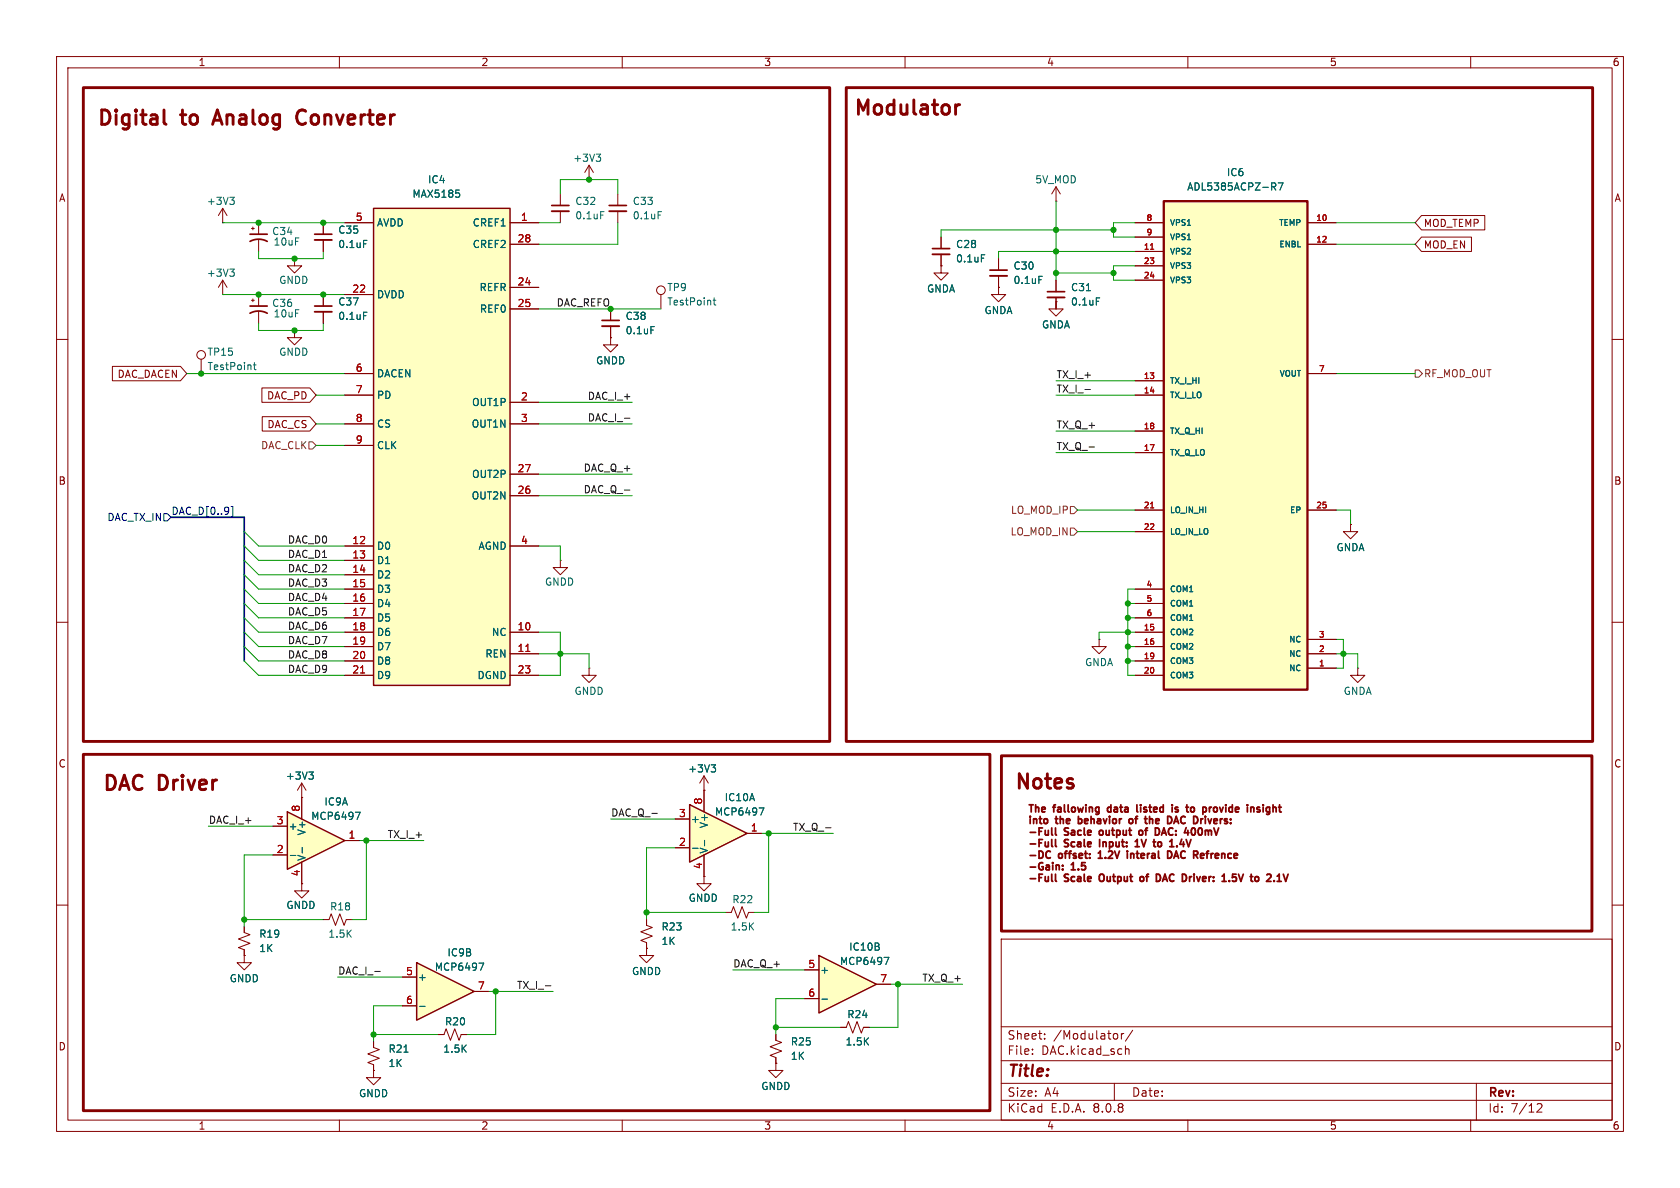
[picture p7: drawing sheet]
<svg xmlns="http://www.w3.org/2000/svg" width="297mm" height="210mm" viewBox="0 0 297 210" stroke-linecap="round" stroke-linejoin="round" font-family="sans-serif">
<defs><g id="words">
<g font-size="3.5" fill="#840000">
<text x="16.9" y="22.9">Digital</text>
<text x="32.2" y="22.9">to</text>
<text x="38.9" y="22.9">Analog</text>
<text x="54.5" y="22.9">Converter</text>
<text x="150.6" y="21.1">Modulator</text>
<text x="17.8" y="140.5">DAC</text>
<text x="28" y="140.5">Driver</text>
<text x="179.1" y="140.2">Notes</text>
</g>
<text font-size="2.8" fill="#840000" x="178" y="190.9">Title:</text>
<g font-size="2.1" fill="#840000">
<text x="178" y="184">Sheet:</text>
<text x="186.2" y="184">/Modulator/</text>
<text x="178" y="186.7">File:</text>
<text x="184.1" y="186.7">DAC.kicad_sch</text>
<text x="178" y="196.9">KiCad</text>
<text x="178" y="194.1">Size:</text>
<text x="184.7" y="194.1">A4</text>
<text x="185.7" y="196.9">E.D.A.</text>
<text x="193.3" y="196.9">8.0.8</text>
<text x="200" y="194.1">Date:</text>
<text x="263" y="194.3">Rev:</text>
<text x="263" y="196.9">Id:</text>
<text x="267.1" y="196.9">7/12</text>
</g>
<g font-size="1.8" fill="#840000">
<text x="35" y="11.9">1</text>
<text x="85" y="11.9">2</text>
<text x="135" y="11.9">3</text>
<text x="185" y="11.9">4</text>
<text x="235" y="11.9">5</text>
<text x="285" y="11.9">6</text>
<text x="10.3" y="35.9">A</text>
<text x="285.3" y="35.9">A</text>
<text x="251.6" y="40.3">MOD_TEMP</text>
<text x="251.6" y="44.1">MOD_EN</text>
<text x="20.7" y="67">DAC_DACEN</text>
<text x="47.1" y="70.8">DAC_PD</text>
<text x="47.2" y="75.9">DAC_CS</text>
<text x="10.3" y="85.9">B</text>
<text x="285.3" y="85.9">B</text>
<text x="10.3" y="135.9">C</text>
<text x="285.3" y="135.9">C</text>
<text x="181.6" y="144.1">The</text>
<text x="181.6" y="146.1">into</text>
<text x="181.6" y="148.2">-Full</text>
<text x="186.5" y="144.1">fallowing</text>
<text x="186.9" y="146.1">the</text>
<text x="188.4" y="148.2">Sacle</text>
<text x="191.5" y="146.1">behavior</text>
<text x="195.3" y="148.2">output</text>
<text x="196.7" y="144.1">data</text>
<text x="201.2" y="146.1">of</text>
<text x="202.6" y="144.1">listed</text>
<text x="203" y="148.2">of</text>
<text x="204.8" y="146.1">the</text>
<text x="206.5" y="148.2">DAC:</text>
<text x="209.4" y="146.1">DAC</text>
<text x="209.5" y="144.1">is</text>
<text x="212.4" y="148.2">400mV</text>
<text x="212.8" y="144.1">to</text>
<text x="214.7" y="146.1">Drivers:</text>
<text x="216.3" y="144.1">provide</text>
<text x="224.9" y="144.1">insight</text>
<text x="181.6" y="150.2">-Full</text>
<text x="181.6" y="152.3">-DC</text>
<text x="181.6" y="154.3">-Gain:</text>
<text x="187.4" y="152.3">offset:</text>
<text x="188.4" y="150.2">Scale</text>
<text x="189.6" y="154.3">1.5</text>
<text x="195.1" y="152.3">1.2V</text>
<text x="195.3" y="150.2">Input:</text>
<text x="200.9" y="152.3">interal</text>
<text x="202.3" y="150.2">1V</text>
<text x="206.3" y="150.2">to</text>
<text x="208.7" y="152.3">DAC</text>
<text x="209.8" y="150.2">1.4V</text>
<text x="214" y="152.3">Refrence</text>
<text x="181.6" y="156.3">-Full</text>
<text x="188.4" y="156.3">Scale</text>
<text x="195.3" y="156.3">Output</text>
<text x="203.2" y="156.3">of</text>
<text x="206.7" y="156.3">DAC</text>
<text x="212" y="156.3">Driver:</text>
<text x="219.8" y="156.3">1.5V</text>
<text x="225.6" y="156.3">to</text>
<text x="10.3" y="185.9">D</text>
<text x="285.3" y="185.9">D</text>
<text x="35" y="199.9">1</text>
<text x="85" y="199.9">2</text>
<text x="135" y="199.9">3</text>
<text x="185" y="199.9">4</text>
<text x="235" y="199.9">5</text>
<text x="285" y="199.9">6</text>
</g>
<g font-size="1.8" fill="#006464">
<text x="101.2" y="28.8">+3V3</text>
<text x="72.8" y="35.2">MAX5185</text>
<text x="75.6" y="32.6">IC4</text>
<text x="182.9" y="32.6">5V_MOD</text>
<text x="209.8" y="33.9">ADL5385ACPZ-R7</text>
<text x="216.8" y="31.3">IC6</text>
<text x="36.5" y="36.4">+3V3</text>
<text x="48" y="41.8">C34</text>
<text x="59.7" y="41.5">C35</text>
<text x="66.5" y="40.2">AVDD</text>
<text x="83.5" y="40.2">CREF1</text>
<text x="101.6" y="36.4">C32</text>
<text x="101.6" y="39">0.1uF</text>
<text x="111.8" y="36.4">C33</text>
<text x="111.8" y="39">0.1uF</text>
<text x="48.3" y="43.6">10uF</text>
<text x="59.7" y="44">0.1uF</text>
<text x="83.5" y="44">CREF2</text>
<text x="168.9" y="44">C28</text>
<text x="168.9" y="46.6">0.1uF</text>
<text x="179.1" y="47.9">C30</text>
<text x="36.5" y="49.1">+3V3</text>
<text x="49.3" y="50.4">GNDD</text>
<text x="66.5" y="52.9">DVDD</text>
<text x="84.7" y="51.7">REFR</text>
<text x="117.9" y="51.7">TP9</text>
<text x="163.8" y="51.9">GNDA</text>
<text x="179.1" y="50.4">0.1uF</text>
<text x="189.2" y="51.7">C31</text>
<text x="48" y="54.5">C36</text>
<text x="48.3" y="56.3">10uF</text>
<text x="59.7" y="54.2">C37</text>
<text x="59.7" y="56.7">0.1uF</text>
<text x="84.7" y="55.5">REF0</text>
<text x="110.5" y="56.7">C38</text>
<text x="110.5" y="59.3">0.1uF</text>
<text x="117.9" y="54.2">TestPoint</text>
<text x="173.9" y="55.7">GNDA</text>
<text x="184.1" y="58.3">GNDA</text>
<text x="189.2" y="54.2">0.1uF</text>
<text x="36.6" y="65.6">TestPoint</text>
<text x="36.6" y="63.1">TP15</text>
<text x="49.3" y="63.1">GNDD</text>
<text x="105.3" y="64.6">GNDD</text>
<text x="66.5" y="66.9">DACEN</text>
<text x="66.5" y="70.7">PD</text>
<text x="83.4" y="72">OUT1P</text>
<text x="66.5" y="75.8">CS</text>
<text x="83.3" y="75.8">OUT1N</text>
<text x="66.5" y="79.6">CLK</text>
<text x="83.3" y="88.5">OUT2N</text>
<text x="83.4" y="84.7">OUT2P</text>
<text x="66.5" y="97.4">D0</text>
<text x="66.5" y="99.9">D1</text>
<text x="84.5" y="97.4">AGND</text>
<text x="236.2" y="97.6">GNDA</text>
<text x="66.5" y="102.5">D2</text>
<text x="66.5" y="105">D3</text>
<text x="66.5" y="107.5">D4</text>
<text x="96.2" y="103.7">GNDD</text>
<text x="66.5" y="110.1">D5</text>
<text x="66.5" y="112.6">D6</text>
<text x="86.9" y="112.6">NC</text>
<text x="66.5" y="115.2">D7</text>
<text x="66.5" y="117.7">D8</text>
<text x="85.7" y="116.4">REN</text>
<text x="191.7" y="118">GNDA</text>
<text x="66.5" y="120.2">D9</text>
<text x="84.3" y="120.2">DGND</text>
<text x="101.5" y="123">GNDD</text>
<text x="237.4" y="123">GNDA</text>
<text x="121.6" y="136.8">+3V3</text>
<text x="50.4" y="138">+3V3</text>
<text x="57.2" y="142.6">IC9A</text>
<text x="128" y="141.8">IC10A</text>
<text x="50.9" y="146.9">+</text>
<text x="54.2" y="147.8" transform="rotate(-90 54.2 147.8)">V+</text>
<text x="54.9" y="145.1">MCP6497</text>
<text x="122" y="145.6">+</text>
<text x="125.3" y="146.5" transform="rotate(-90 125.3 146.5)">V+</text>
<text x="126.3" y="144.4">MCP6497</text>
<text x="54.2" y="152.3" transform="rotate(-90 54.2 152.3)">V-</text>
<text x="125.3" y="151" transform="rotate(-90 125.3 151)">V-</text>
<text x="50.5" y="160.9">GNDD</text>
<text x="58.3" y="161.1">R18</text>
<text x="121.6" y="159.6">GNDD</text>
<text x="129.4" y="159.9">R22</text>
<text x="45.7" y="166">R19</text>
<text x="57.9" y="166">1.5K</text>
<text x="116.8" y="167.2">1K</text>
<text x="116.8" y="164.7">R23</text>
<text x="129.1" y="164.7">1.5K</text>
<text x="40.5" y="173.8">GNDD</text>
<text x="45.7" y="168.5">1K</text>
<text x="73.8" y="173.6">+</text>
<text x="76.8" y="171.8">MCP6497</text>
<text x="79" y="169.3">IC9B</text>
<text x="111.6" y="172.6">GNDD</text>
<text x="144.9" y="172.3">+</text>
<text x="148.4" y="170.8">MCP6497</text>
<text x="150" y="168.2">IC10B</text>
<text x="78.6" y="181.5">R20</text>
<text x="139.7" y="185">R25</text>
<text x="149.4" y="185">1.5K</text>
<text x="149.7" y="180.2">R24</text>
<text x="68.6" y="188.8">1K</text>
<text x="68.6" y="186.3">R21</text>
<text x="78.3" y="186.3">1.5K</text>
<text x="139.7" y="187.6">1K</text>
<text x="63.4" y="194.2">GNDD</text>
<text x="134.5" y="192.9">GNDD</text>
</g>
<g font-size="1.8" fill="#a90000">
<text x="62.8" y="39.1">5</text>
<text x="92" y="39.1">1</text>
<text x="91.4" y="42.9">28</text>
<text x="62.2" y="51.8">22</text>
<text x="91.4" y="50.5">24</text>
<text x="91.4" y="54.4">25</text>
<text x="62.8" y="65.8">6</text>
<text x="62.8" y="69.6">7</text>
<text x="92" y="70.9">2</text>
<text x="62.8" y="74.7">8</text>
<text x="92" y="74.7">3</text>
<text x="62.8" y="78.5">9</text>
<text x="91.4" y="83.6">27</text>
<text x="91.4" y="87.4">26</text>
<text x="62.2" y="96.3">12</text>
<text x="62.2" y="98.8">13</text>
<text x="62.2" y="101.3">14</text>
<text x="92" y="96.3">4</text>
<text x="62.2" y="103.9">15</text>
<text x="62.2" y="106.4">16</text>
<text x="62.2" y="109">17</text>
<text x="62.2" y="111.5">18</text>
<text x="91.4" y="111.5">10</text>
<text x="62.2" y="114">19</text>
<text x="62.2" y="116.6">20</text>
<text x="62.2" y="119.1">21</text>
<text x="91.4" y="115.3">11</text>
<text x="91.4" y="119.1">23</text>
<text x="53.1" y="143.6" transform="rotate(-90 53.1 143.6)">8</text>
<text x="124.2" y="142.3" transform="rotate(-90 124.2 142.3)">8</text>
<text x="48.8" y="145.8">3</text>
<text x="61.5" y="148.3">1</text>
<text x="119.9" y="149.6">2</text>
<text x="119.9" y="144.5">3</text>
<text x="132.6" y="147.1">1</text>
<text x="48.8" y="150.9">2</text>
<text x="53.1" y="155" transform="rotate(-90 53.1 155)">4</text>
<text x="124.2" y="153.7" transform="rotate(-90 124.2 153.7)">4</text>
<text x="71.7" y="172.5">5</text>
<text x="142.8" y="171.2">5</text>
<text x="155.5" y="173.7">7</text>
<text x="71.7" y="177.5">6</text>
<text x="84.4" y="175">7</text>
<text x="142.8" y="176.3">6</text>
</g>
<text font-size="1.8" fill="#009600" x="98.3" y="54.3">DAC_REFO</text>
<g font-size="1.8" fill="#0f0f0f">
<text x="103.8" y="70.8">DAC_I_+</text>
<text x="186.7" y="69.5">TX_I_-</text>
<text x="186.7" y="67">TX_I_+</text>
<text x="103.8" y="74.6">DAC_I_-</text>
<text x="186.7" y="75.9">TX_Q_+</text>
<text x="103.1" y="83.5">DAC_Q_+</text>
<text x="186.7" y="79.7">TX_Q_-</text>
<text x="103.1" y="87.3">DAC_Q_-</text>
<text x="50.8" y="101.3">DAC_D2</text>
<text x="50.8" y="96.2">DAC_D0</text>
<text x="50.8" y="98.7">DAC_D1</text>
<text x="50.8" y="106.3">DAC_D4</text>
<text x="50.8" y="103.8">DAC_D3</text>
<text x="50.8" y="108.9">DAC_D5</text>
<text x="50.8" y="111.4">DAC_D6</text>
<text x="50.8" y="114">DAC_D7</text>
<text x="50.8" y="119">DAC_D9</text>
<text x="50.8" y="116.5">DAC_D8</text>
<text x="36.8" y="145.7">DAC_I_+</text>
<text x="68.4" y="148.2">TX_I_+</text>
<text x="107.9" y="144.4">DAC_Q_-</text>
<text x="140.1" y="147">TX_Q_-</text>
<text x="59.7" y="172.4">DAC_I_-</text>
<text x="129.5" y="171.1">DAC_Q_+</text>
<text x="163" y="173.6">TX_Q_+</text>
<text x="91.3" y="174.9">TX_I_-</text>
</g>
<g font-size="1.8" fill="#725600">
<text x="251.7" y="66.9">RF_MOD_OUT</text>
<text x="46.1" y="79.6">DAC_CLK</text>
<text x="178.6" y="94.8">LO_MOD_IN</text>
<text x="178.6" y="91">LO_MOD_IP</text>
</g>
<g font-size="1.8" fill="#000084">
<text x="18.9" y="92.3">DAC_TX_IN</text>
<text x="30.2" y="91.1">DAC_D[0..9]</text>
</g>
<g font-size="1.4" fill="#a90000">
<text x="202.6" y="39.1">8</text>
<text x="202.6" y="41.7">9</text>
<text x="232.6" y="39.1">10</text>
<text x="202.1" y="44.2">11</text>
<text x="202.1" y="46.7">23</text>
<text x="232.6" y="42.9">12</text>
<text x="202.1" y="49.3">24</text>
<text x="233.1" y="65.8">7</text>
<text x="202.1" y="67.1">13</text>
<text x="202.1" y="69.6">14</text>
<text x="202.1" y="75.9">18</text>
<text x="202.1" y="79.8">17</text>
<text x="202.1" y="89.9">21</text>
<text x="232.6" y="89.9">25</text>
<text x="202.1" y="93.7">22</text>
<text x="202.6" y="103.9">4</text>
<text x="202.6" y="106.4">5</text>
<text x="202.1" y="111.5">15</text>
<text x="202.6" y="109">6</text>
<text x="233.1" y="112.8">3</text>
<text x="202.1" y="114">16</text>
<text x="202.1" y="119.1">20</text>
<text x="202.1" y="116.6">19</text>
<text x="233.1" y="117.9">1</text>
<text x="233.1" y="115.3">2</text>
</g>
<g font-size="1.4" fill="#006464">
<text x="206.8" y="40.1">VPS1</text>
<text x="226" y="40.1">TEMP</text>
<text x="206.8" y="45.2">VPS2</text>
<text x="206.8" y="47.7">VPS3</text>
<text x="206.8" y="42.6">VPS1</text>
<text x="226" y="43.9">ENBL</text>
<text x="206.8" y="50.3">VPS3</text>
<text x="206.8" y="68">TX_I_HI</text>
<text x="206.8" y="70.6">TX_I_LO</text>
<text x="226.1" y="66.8">VOUT</text>
<text x="206.8" y="76.9">TX_Q_HI</text>
<text x="206.8" y="80.7">TX_Q_LO</text>
<text x="206.8" y="90.9">LO_IN_HI</text>
<text x="206.8" y="94.7">LO_IN_LO</text>
<text x="227.9" y="90.9">EP</text>
<text x="206.8" y="104.9">COM1</text>
<text x="206.8" y="107.4">COM1</text>
<text x="206.8" y="110">COM1</text>
<text x="206.8" y="112.5">COM2</text>
<text x="227.8" y="113.8">NC</text>
<text x="206.8" y="115">COM2</text>
<text x="206.8" y="117.6">COM3</text>
<text x="227.8" y="118.8">NC</text>
<text x="227.8" y="116.3">NC</text>
<text x="206.8" y="120.1">COM3</text>
</g>
</g></defs>
<g fill="none" stroke="#840000" stroke-width=".18">
<path d="M10 10h277v190h-277zM12 12h273v186h-273zM60 10v2M110 10v2M160 10v2M210 10v2M260 10v2M10 60h2M285 60h2M10 110h2M285 110h2M10 160h2"/>
<path d="M43.2 168.9v1.3h1.2l-1.2 1.3-1.3-1.3h1.3M43.2 168.9h.1M177 166h108v32h-108zM285 160h2M60 198v2M110 198v2M160 198v2M177 194.5h108M177 191.5h108M177 187.5h108M177 181.5h108M182.5 186.3v.1"/>
<path d="M182.5 185.5v.1M184.7 183.6v.1M184.7 182.8v.1M197 191.5v3M197.3 182.7l.3 .3v.4l-.3 .3M198.2 182.7v1M198.7 182.7l-.3 .1-.2 .2M199 185.5l.2-.1 .3 .1 .1 .9M200.2 182.1l-1.2 2M210 198v2M260 198v2M261 191.5v6.5"/>
<path d="M271.7 195.2l.6-.1 .2 .1 .1 .3-.9 1.1h.9"/>
</g>
<path d="M73.7 170.2l10.1 5.1-10.1 5z" fill="#ffffc2"/>
<path d="M73.7 170.2l10.1 5.1-10.1 5z" fill="none" stroke="#840000" stroke-width=".25"/>
<path d="M71.1 172.7h2.6M71.1 177.8h2.6M83.8 175.3h2.6M66 184.2v1l1.1 .3-2.1 .8 2.1 .8-2.1 .7 1 .4v1" fill="none" stroke="#840000" stroke-width=".18"/>
<path d="M74.2 177.9h1M84.7 170.3h.8l-.5 1.2M71.4 186h.7" fill="none" stroke="#006464" stroke-width=".18"/>
<path d="M121.9 142.2l10.2 5.1-10.2 5.1z" fill="#ffffc2"/>
<path d="M121.9 142.2l10.2 5.1-10.2 5.1z" fill="none" stroke="#840000" stroke-width=".25"/>
<path d="M52.1 45.7v1.3h1.2l-1.2 1.3-1.3-1.3h1.3M52.1 45.7h.1M124.5 139.7h.1M124.5 137.2l-.8 1.2M124.5 137.2v2.5M124.5 137.2l.7 1.2M119.4 149.9h2.5M119.4 144.8h2.5M132.1 147.3h2.5M137.2 188v1.2h1.2l-1.2 1.3-1.3-1.3h1.3M137.2 188h.1" fill="none" stroke="#840000" stroke-width=".18"/>
<path d="M125.7 135.2h.8l-.4 .5M126.3 135.7l.2 .2v.3l-.2 .3M122.4 150h1M134.2 142.8h.8l-.5 1.3" fill="none" stroke="#006464" stroke-width=".18"/>
<path d="M50.8 143.5l10.2 5.1-10.2 5.1z" fill="#ffffc2"/>
<path d="M50.8 143.5l10.2 5.1-10.2 5.1z" fill="none" stroke="#840000" stroke-width=".25"/>
<g fill="none" stroke="#840000" stroke-width=".18">
<path d="M39.4 39.4h.1M39.4 36.8l-.8 1.3M39.4 36.8v2.6M39.4 36.8l.7 1.3M104.1 31.8h.1M104.1 29.2l-.7 1.3M104.1 29.2v2.6M104.1 29.2l.8 1.3M52.1 58.4v1.3h1.2l-1.2 1.3-1.3-1.3h1.3M52.1 58.4h.1M116.8 52.1v2.5M166.4 47v1.3h1.2l-1.2 1.2-1.3-1.2h1.3"/>
<path d="M166.4 47h.1M238.8 92.7v1.3h1.2l-1.2 1.3-1.3-1.3h1.3M238.8 92.7h.1M240 118.1v1.3h1.3l-1.3 1.3-1.2-1.3h1.2M240 118.1h.1M53.3 138.4v6.4M53.3 138.4l-.7 1.3M53.3 138.4l.8 1.3M48.3 151.1h2.5M48.3 146.1h2.5M53.3 141h.1M53.3 156.2v1.3h1.3l-1.3 1.3-1.2-1.3h1.2"/>
<path d="M53.3 156.2h.1M53.3 152.4v3.8M61 148.6h2.5M43.2 163.8v1l1 .4-2 .8 2 .8-2 .7 1 .4v1M57.1 162.6h1.1l.3-1.1 .8 2.1 .8-2.1 .7 2.1 .4-1h1M128.3 161.3h1l.4-1 .7 2 .8-2 .8 2 .3-1h1"/>
<circle cx="116.8" cy="51.3" r=".76"/>
</g>
<path d="M40.6 34.9h.8l-.4 .5M41.2 35.4l.2 .2v.3l-.2 .2M105.4 27.2h.8l-.4 .5M105.9 27.7l.3 .3v.3l-.3 .2M126.1 53.1h.5M126.3 52.6v1.1l.3 .2M54.6 136.5h.8l-.4 .5M55.1 137l.3 .2v.3l-.3 .2M51.3 151.2h1M53.4 149.8v1M62.8 143.6h.9l-.6 1.3" fill="none" stroke="#006464" stroke-width=".18"/>
<path d="M205.7 35.6h25.4v86.3h-25.4z" fill="#ffffc2"/>
<path d="M205.7 35.6h25.4v86.3h-25.4z" fill="none" stroke="#840000" stroke-width=".41"/>
<g fill="none" stroke="#840000" stroke-width=".18">
<path d="M99.1 34.3v2M99.1 37.3v2.1M109.2 34.3v2M109.2 37.3v2.1M186.7 35.6h.1M186.7 33l-.8 1.3M186.7 33v2.6M186.7 33l.8 1.3M200.7 39.4h5M231.1 39.4h5.1M107.9 59.7v1.3h1.3l-1.3 1.2-1.2-1.2h1.2M107.9 59.7h.1"/>
<path d="M107.9 54.6v2M107.9 57.7v2M176.5 50.8v1.3h1.3l-1.3 1.2-1.2-1.2h1.2M176.5 50.8h.1M176.5 45.7v2.1M176.5 48.8v2M186.7 52.6v2h-1.3l1.3 1.3 1.3-1.3h-1.3v-1.3M186.7 53.3h.1M186.7 49.5v2.1M200.7 44.5h5M200.7 49.5h5M200.7 47h5"/>
<path d="M200.7 41.9h5M231.1 43.2h5.1M200.7 67.3h5M200.7 69.9h5M200.7 76.2h5M231.1 66h5.1M200.7 90.2h5M200.7 80h5M200.7 94h5M231.1 90.2h5.1M194.3 113v1.3h1.3l-1.3 1.3-1.3-1.3h1.3M194.3 113h.1"/>
<path d="M200.7 114.3h5M200.7 119.4h5M200.7 109.2h5M200.7 111.8h5M200.7 116.8h5M200.7 104.1h5M200.7 106.7h5M231.1 113h5.1M231.1 118.1h5.1M231.1 115.6h5.1M124.5 139.7v3.8M124.5 154.9v1.3h1.2l-1.2 1.3-1.3-1.3h1.3"/>
<path d="M124.5 154.9h.1M124.5 151.1v3.8M114.3 162.6v1l1 .4-2 .7 2 .8-2 .7 1 .4v1M114.3 167.6v1.3h1.3l-1.3 1.3-1.3-1.3h1.3M114.3 167.6h.1M66 189.2v1.3h1.3l-1.3 1.3-1.2-1.3h1.2M66 189.2h.1M137.2 182.9v1l1 .4-2.1 .7 2.1 .8-2.1 .8 1.1 .3v1.1M148.6 181.6h1l.4-1 .7 2 .8-2 .8 2 .4-1h1"/>
</g>
<path d="M203.4 44.1h.6M203.4 89.8h.6" fill="none" stroke="#a90000" stroke-width=".18"/>
<path d="M106.2 37.4h.6M116.3 37.4h.7M224.8 32.3h.5l.2 .3-.1 .3-.6 .1M225.1 33l.4 .6M226 32.3h.8l-.5 1.3M115.1 57.7h.6M183.7 48.8h.6M192.1 51.4h.7M193.8 52.7h.6M124.6 148.5v1" fill="none" stroke="#006464" stroke-width=".18"/>
<path d="M97.5 37.3h3.1M107.7 37.3h3M106.4 57.7h3.1M175 48.8h3.1M185.2 52.6h3" fill="none" stroke="#840000" stroke-width=".33"/>
<path d="M97.5 36.3h3.1M107.7 36.3h3M106.4 56.6h3.1M175 47.8h3.1M185.2 51.6h3" fill="none" stroke="#840000" stroke-width=".3"/>
<path d="M144.8 168.9l10.1 5.1-10.1 5.1z" fill="#ffffc2"/>
<path d="M144.8 168.9l10.1 5.1-10.1 5.1z" fill="none" stroke="#840000" stroke-width=".25"/>
<g fill="none" stroke="#840000" stroke-width=".18">
<path d="M45.7 39.4v2M57.1 39.4v2M39.4 52.1h.1M39.4 49.5l-.8 1.3M39.4 49.5v2.6M39.4 49.5l.7 1.3M44.4 53.1h.6M44.4 40.4h.6M44.7 40.1v.5M44.7 52.8v.5M45.7 42.4v2.1M45.7 52.1v2"/>
<path d="M45.7 55.1v2.1M57.1 42.4v2.1M57.1 52.1v2M57.1 55.1v2.1M166.4 41.9v2M166.4 45v2M35.6 63.5v2.5M99.1 99.1v1.2h1.2l-1.2 1.3-1.3-1.3h1.3M99.1 99.1h.1M104.1 118.1v1.3h1.3l-1.3 1.3-1.2-1.3h1.2M104.1 118.1h.1M142.2 171.5h2.6"/>
<path d="M142.2 176.5h2.6M154.9 174h2.6M77.5 182.9h1l.4-1 .7 2 .8-2 .8 2 .3-1h1"/>
<circle cx="35.6" cy="62.7" r=".76"/>
</g>
<path d="M40.6 47.6h.8l-.4 .5M41.2 48.1l.2 .2v.3l-.2 .2M64.3 42.5h.6M64.3 55.2h.6M173.5 45h.6M44.8 64.5h.5M45 64.1v1.1l.3 .1M145.3 176.6h1M156.3 169.2h.8l-.5 1.3" fill="none" stroke="#006464" stroke-width=".18"/>
<path d="M55.6 42.4h3.1M55.6 55.1h3.1M164.8 45h3.1" fill="none" stroke="#840000" stroke-width=".33"/>
<path d="M44.2 55.4a3.2 3.2 0 0 1 3 0M44.2 42.7a3.2 3.2 0 0 1 3 0M44.2 41.4h3M44.2 54.1h3M55.6 41.4h3.1M55.6 54.1h3.1M164.8 43.9h3.1" fill="none" stroke="#840000" stroke-width=".3"/>
<path d="M66 36.8h24.2v84.4h-24.2z" fill="#ffffc2"/>
<path d="M66 36.8h24.2v84.4h-24.2z" fill="none" stroke="#840000" stroke-width=".25"/>
<g fill="none" stroke="#840000" stroke-width=".18">
<path d="M57.1 39.4v2M61 39.4h5M90.2 39.4h5M200.7 39.4h5M231.1 39.4h5.1M251.3 38.1h11.2v2.5h-11.2l-1.1-1.2zM57.1 42.4v2.1M57.1 52.1v2M57.1 55.1v2.1M61 52.1h5M90.2 50.8h5M90.2 54.6h5"/>
<path d="M90.2 43.2h5M107.9 59.7h.1M107.9 54.6v2M107.9 57.7v2M166.4 47h.1M166.4 41.9v2M166.4 45v2M176.5 50.8h.1M176.5 45.7v2.1M176.5 48.8v2M186.7 53.3h.1M186.7 49.5v2.1"/>
<path d="M186.7 52.6v2M200.7 44.5h5M200.7 49.5h5M200.7 47h5M200.7 41.9h5M231.1 43.2h5.1M251.3 41.9h8.8v2.6h-8.8l-1.1-1.3zM19.9 64.8h12l1.1 1.2-1.1 1.3h-12zM46.3 68.6h8.5l1.1 1.3-1.1 1.2h-8.5zM46.4 73.7h8.4l1.1 1.2-1.1 1.3h-8.4zM61 74.9h5M61 66h5"/>
<path d="M61 69.9h5M61 78.7h5M90.2 71.1h5M90.2 74.9h5M200.7 69.9h5M200.7 67.3h5M200.7 76.2h5M231.1 66h5.1M61 96.5h5M61 99.1h5M90.2 96.5h5M90.2 87.6h5"/>
<path d="M90.2 83.8h5M200.7 90.2h5M200.7 80h5M200.7 94h5M231.1 90.2h5.1M238.8 92.7h.1M61 111.8h5M61 101.6h5M61 104.1h5M61 106.7h5M61 109.2h5M61 114.3h5"/>
<path d="M61 116.8h5M61 119.4h5M90.2 111.8h5M90.2 115.6h5M90.2 119.4h5M200.7 111.8h5M200.7 104.1h5M200.7 106.7h5M200.7 109.2h5M200.7 114.3h5M200.7 116.8h5M200.7 119.4h5"/>
<path d="M231.1 115.6h5.1M231.1 113h5.1M231.1 118.1h5.1M124.5 139.7h.1M124.5 139.7v3.8M48.3 151.1h2.5M48.3 146.1h2.5M53.3 141h.1M53.3 156.2h.1M53.3 141v3.8M53.3 152.4v3.8M61 148.6h2.5"/>
<path d="M119.4 149.9h2.5M119.4 144.8h2.5M124.5 154.9h.1M124.5 151.1v3.8M132.1 147.3h2.5M43.2 168.9h.1M43.2 163.8v1M43.2 167.9v1M71.1 172.7h2.6M71.1 177.8h2.6M83.8 175.3h2.6M114.3 167.6h.1"/>
<path d="M114.3 162.6v1M114.3 166.6v1M142.2 171.5h2.6M142.2 176.5h2.6M154.9 174h2.6M66 189.2h.1M66 184.2v1M66 188.2v1M77.5 182.9h1M81.5 182.9h1M137.2 188h.1M137.2 182.9v1"/>
<path d="M137.2 186.9v1.1M148.6 181.6h1M152.7 181.6h1"/>
</g>
<path d="M203.4 44.1h.6M203.4 89.8h.6M63.7 119h.8M93 115.2h.7" fill="none" stroke="#a90000" stroke-width=".18"/>
<g fill="none" stroke="#006464" stroke-width=".18">
<path d="M80.6 33.6h.6M81 34.1l.3 .2v.3l-.3 .3M224.8 32.3h.5l.2 .3-.1 .3-.6 .1M225.1 33l.4 .6M226 32.3h.8l-.5 1.3M64.3 42.5h.6M64.3 55.2h.6M115.1 57.7h.6M173.5 45h.6M183.7 48.8h.6M192.1 51.4h.7M193.8 52.7h.6"/>
<path d="M54.6 136.5h.8l-.4 .5M55.1 137l.3 .2v.3l-.3 .2M125.7 135.2h.8l-.4 .5M126.3 135.7l.2 .2v.3l-.2 .3M51.3 151.2h1M53.4 149.8v1M62.8 143.6h.9l-.6 1.3M122.4 150h1M124.6 148.5v1M134.2 142.8h.8l-.5 1.3M74.2 177.9h1M84.7 170.3h.8l-.5 1.2"/>
<path d="M145.3 176.6h1M156.3 169.2h.8l-.5 1.3M71.4 186h.7"/>
</g>
<path d="M54.6 78.1h.6l.7 .6-.7 .7h-.6zM250.2 65.4h.6l.7 .6-.7 .7h-.6zM189.2 89.5h.7l.6 .7-.6 .6h-.7zM189.2 93.3h.7l.6 .7-.6 .6h-.7z" fill="none" stroke="#725600" stroke-width=".18"/>
<path d="M29 90.8h.6l.6 .6-.6 .7h-.6zM40.8 89.5h.4v1.9h-.4" fill="none" stroke="#000084" stroke-width=".18"/>
<path d="M110.4 73.9h1M191.8 68.9h1M192.5 79h1M110.4 86.6h1M115.2 143.8h1M145.9 146.3h1M66.3 171.7h.9M96.4 174.3h1" fill="none" stroke="#0f0f0f" stroke-width=".18"/>
<g fill="none" stroke="#840000" stroke-width=".32">
<path d="M185.7 151.6l-.3 .1h-.3M185.9 146.4v1l.2 .2M185.9 148.4v1.1l.2 .2M185.9 154.5v1.1l.2 .2M186.6 146.4v1l.2 .2M186.6 148.4v1.1l.2 .2M186.6 154.5v1.1l.2 .2M187.1 152.9l.2 .2v.7M187.9 153.6v.2M187.9 153v.1M190.6 144.3v1.3M190.6 145.5h.5"/>
<path d="M194.2 151.7h.7M194.2 150.8l.3-.4v1.3M194.4 148.4v1.3M194.8 146.8h-.3l-.2 .2 .1 .5 .4 .1M194.9 154.5a.43 .43 0 0 0-.6 .5v.4a.43 .43 0 0 0 .6 .4M196.3 142.7l-.4 .1-.1 .1v.5l.5 .1M199.7 144.9l.1-.2 .4 .2 .1 .4-.2 .2-.3 .1-.1-.1zM199.9 150.9v.8M200.6 144.7h.5M200.7 149.7h.7M201 142.3v1.1l.2 .1M201 148.4v1.3"/>
<path d="M201.4 147l.2-.2h.3l.1 .2-.1 .6h-.3l-.2-.2M201.7 142.3v.1M201.7 142.7v.8M201.7 155h.3l.2 .2-.1 .5-.1 .1-.3-.1M201.8 148.4l.4 1.3M202.4 146.8h.5M202.6 155h.4M203.4 144.7l.4 .2v.7M204.9 148.8l.3 .1 .1 .2v.5l-.4 .1M205.3 147.6l.5-1.2 .4 1.2M205.5 147.3h.6M205.5 155.8l.4-1.3 .5 1.3"/>
<path d="M205.6 155.4h.7M207.1 150.7l.1 .5-.2 .3-.6 .2M207.5 151.7l.4-1.3 .5 1.3M207.6 145.2h.6M207.6 151.4h.6M207.9 144.3l.5 1.3M208.2 142.8l-.3-.1-.1 .2v.2l.4 .1v.3h-.4M208.9 148.3l-.3 .9h.8M209 144.4l-.3 .5 .3 .6M209.2 148.8v.9M211.1 154.5v.2M211.9 146.6v.8"/>
<path d="M213.2 150.9h.5M213.4 150.6v1.1M213.6 144.7l.3 .9 .3-.9M215 142.7l.2 .2v.4l-.2 .2M215.6 142.7l.3 .8M217.9 154.5h.6M218 155h.3l.3 .3-.1 .4-.5 .1M219 154.5l.4 1.3M223.3 142.3v.1M223.3 142.7v.8M224 154.7l.5-.2 .2 .4-.8 .9h.8M224.5 142.8l-.4-.1-.3 .2 .2 .6h.5"/>
<path d="M224.5 143.7l-.3 .3-.3-.1"/>
</g>
<path d="M14.7 15.5h132v115.6h-132zM29 19.4v2.2l.4 .4M38.4 19.4l-.8 2.6M53.5 19.4a1.32 1.32 0 0 0-.8 2.2l.2 .3 .6 .1M149.6 15.5h132v115.6h-132zM168.9 18.5v1.7M169.7 18.5a.65 .65 0 0 0-.8 .5M14.7 133.4h160.3v62.9h-160.3zM177 133.6h104.4v31h-104.4z" fill="none" stroke="#840000" stroke-width=".51"/>
<path d="M30.2 91.4h13v25.4" fill="none" stroke="#000084" stroke-width=".3"/>
<g fill="none" stroke="#009600" stroke-width=".18">
<path d="M39.4 39.4h21.6M95.2 39.4h3.9M99.1 34.3v-2.5h10.1v2.5M109.2 39.4v3.8h-14M186.7 35.6v13.9M200.7 39.4h-3.9v2.5h3.9M236.2 39.4h14M39.4 52.1h21.6M45.7 44.5v1.2h11.4v-1.2M45.7 57.2v1.2h11.4v-1.2M95.2 54.6h21.6M186.7 48.3h10.1"/>
<path d="M186.7 53.3v1.3M196.8 40.6h-30.4v1.3M200.7 47h-3.9v2.5h3.9M200.7 44.5h-24.2v1.2M236.2 43.2h14M33 66h28M55.9 78.7h5.1M55.9 69.9h5.1M55.9 74.9h5.1M95.2 74.9h16.6M95.2 71.1h16.6M186.7 69.9h14"/>
<path d="M186.7 67.3h14M186.7 76.2h14M236.2 66h14M43.2 94l2.5 2.5h15.3M43.2 96.5l2.5 2.6h15.3M43.2 99.1l2.5 2.5h15.3M95.2 96.5h3.9v2.6M95.2 83.8h16.6M95.2 87.6h16.6M186.7 80h14M190.5 90.2h10.2M190.5 94h10.2"/>
<path d="M236.2 90.2h2.6v2.5M43.2 109.2l2.5 2.6h15.3M43.2 116.8l2.5 2.6h15.3M43.2 114.3l2.5 2.5h15.3M43.2 111.8l2.5 2.5h15.3M43.2 101.6l2.5 2.5h15.3M43.2 104.1l2.5 2.6h15.3M43.2 106.7l2.5 2.5h15.3M95.2 115.6h8.9v2.5M95.2 111.8h3.9v7.6h-3.9M199.4 116.8h1.3M199.4 114.3h1.3"/>
<path d="M199.4 106.7h1.3M199.4 109.2h1.3M200.7 104.1h-1.3v15.3h1.3M200.7 111.8h-6.4v1.2M236.2 115.6h3.8v2.5M236.2 113h1.3v5.1h-1.3M36.8 146.1h11.5M48.3 151.1h-5.1v12.7M63.5 148.6h11.4M64.8 148.6v14h-2.6M107.9 144.8h11.5M119.4 149.9h-5.1v12.7"/>
<path d="M134.6 147.3h12.7M135.9 147.3v14h-2.6M43.2 162.6h13.9M59.7 172.7h11.4M71.1 177.8h-5.1v6.4M86.4 175.3h11.4M87.6 175.3v7.6h-5.1M114.3 161.3h14M129.5 171.5h12.7M142.2 176.5h-5v6.4M157.5 174h12.7M158.7 174v7.6h-5"/>
<path d="M66 182.9h11.5M137.2 181.6h11.4"/>
</g>
<g fill="#009600" stroke="#009600" stroke-width=".18">
<circle cx="186.7" cy="48.3" r=".46"/>
<circle cx="196.8" cy="40.6" r=".46"/>
<circle cx="196.8" cy="48.3" r=".46"/>
<circle cx="135.9" cy="147.3" r=".46"/>
<circle cx="199.4" cy="116.8" r=".46"/>
<circle cx="137.2" cy="181.6" r=".46"/>
<circle cx="186.7" cy="40.6" r=".46"/>
<circle cx="186.7" cy="44.5" r=".46"/>
<circle cx="158.7" cy="174" r=".46"/>
<circle cx="114.3" cy="161.3" r=".46"/>
<circle cx="99.1" cy="115.6" r=".46"/>
<circle cx="199.4" cy="109.2" r=".46"/>
<circle cx="199.4" cy="114.3" r=".46"/>
<circle cx="199.4" cy="106.7" r=".46"/>
<circle cx="237.5" cy="115.6" r=".46"/>
<circle cx="199.4" cy="111.8" r=".46"/>
<circle cx="66" cy="182.9" r=".46"/>
<circle cx="64.8" cy="148.6" r=".46"/>
<circle cx="43.2" cy="162.6" r=".46"/>
<circle cx="35.6" cy="66" r=".46"/>
<circle cx="52.1" cy="58.4" r=".46"/>
<circle cx="45.7" cy="52.1" r=".46"/>
<circle cx="87.6" cy="175.3" r=".46"/>
<circle cx="57.1" cy="39.4" r=".46"/>
<circle cx="45.7" cy="39.4" r=".46"/>
<circle cx="52.1" cy="45.7" r=".46"/>
<circle cx="57.1" cy="52.1" r=".46"/>
<circle cx="104.1" cy="31.8" r=".46"/>
</g>
<use href="#words"/>
</svg>
